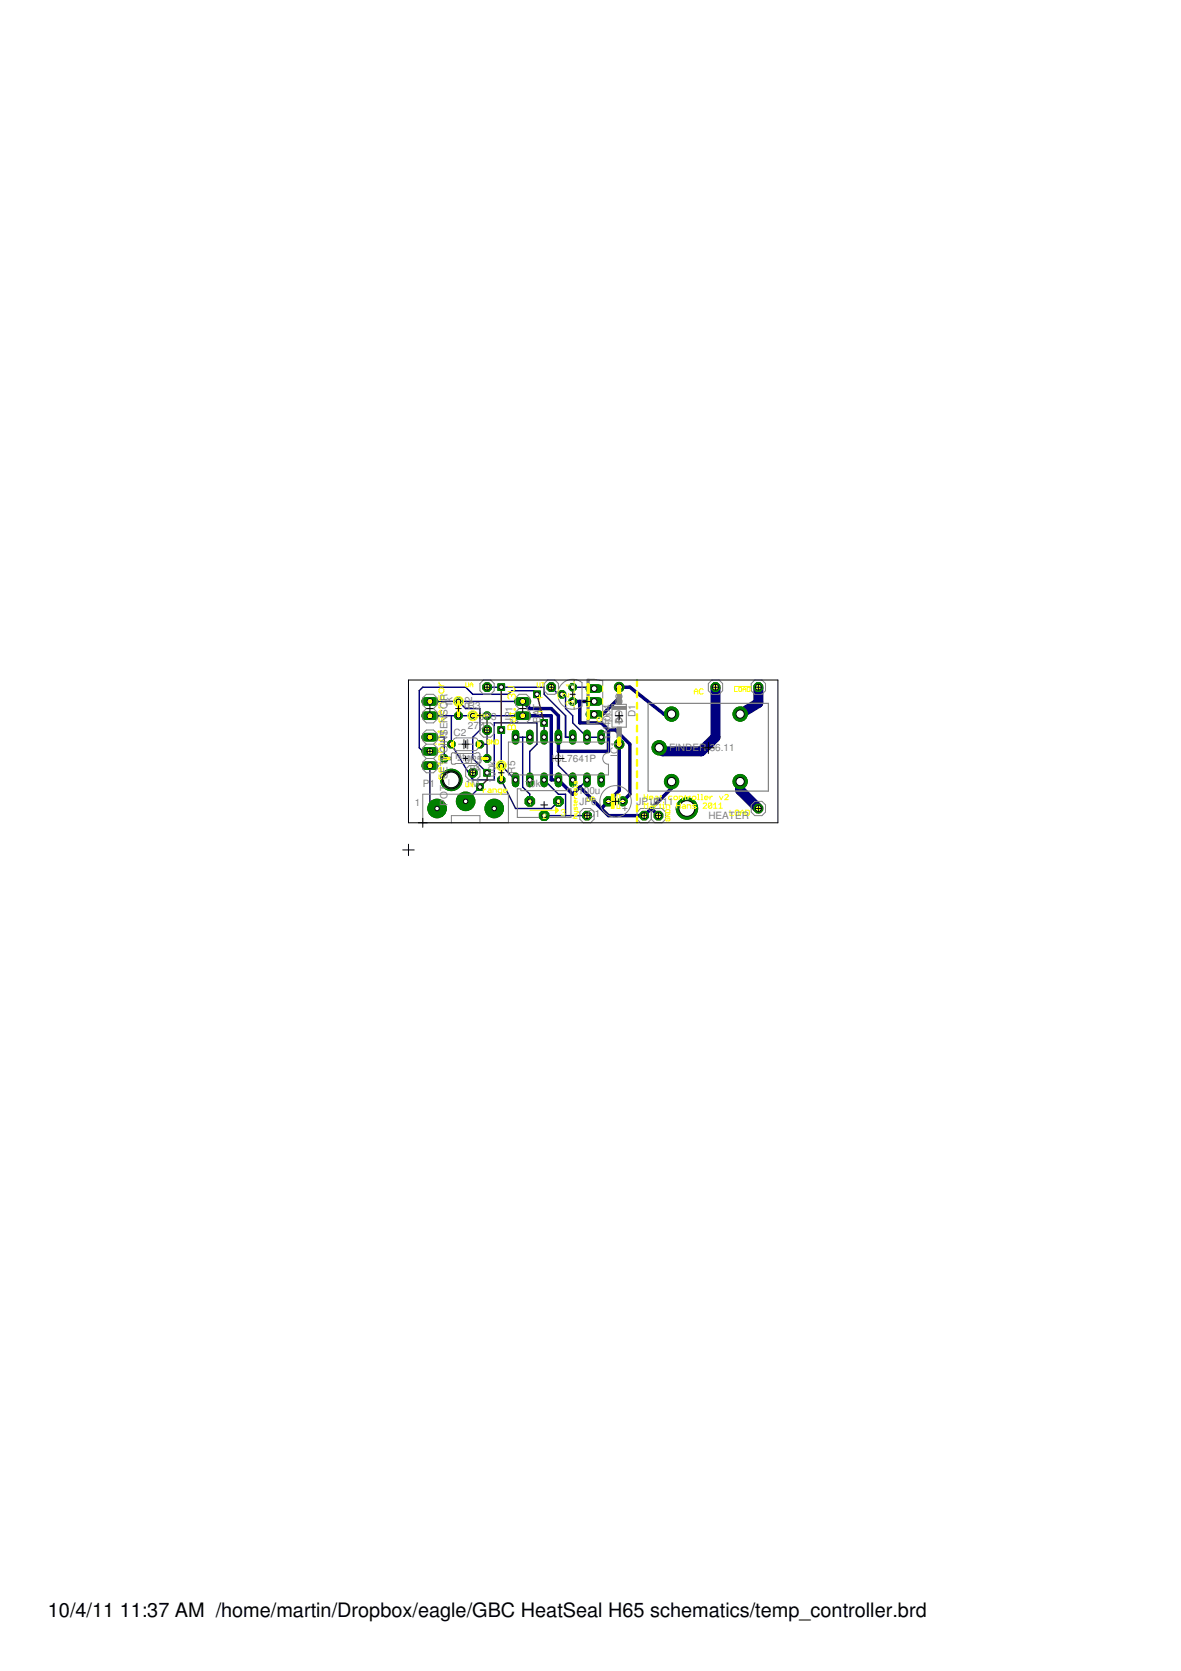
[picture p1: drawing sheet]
<svg xmlns="http://www.w3.org/2000/svg" width="210mm" height="297mm" viewBox="0 0 210 297" stroke-linecap="round" stroke-linejoin="round" font-family="sans-serif">
<defs><g id="words">
<g font-size="3.5">
<text x="8.5" y="287.5">10/4/11</text>
<text x="21.3" y="287.5">11:37 AM /home/martin/Dropbox/eagle/GBC HeatSeal H65 schematics/temp_controller.brd</text>
</g>
<g font-size="1.8" fill="#808080">
<text x="79.5" y="124.6" transform="rotate(-90 79.5 124.6)">R</text>
<text x="80.4" y="125.7" transform="rotate(-90 80.4 125.7)">1k</text>
<text x="110.6" y="125.2" transform="rotate(-90 110.6 125.2)">39</text>
<text x="79.5" y="130.8" transform="rotate(-90 79.5 130.8)">T</text>
<text x="79.5" y="127.2" transform="rotate(-90 79.5 127.2)">SO</text>
<text x="80.6" y="130.9">C2</text>
<text x="83.2" y="126.1">R3</text>
<text x="83.2" y="129.5">270</text>
<text x="83.9" y="126.1" transform="rotate(-90 83.9 126.1)">R2</text>
<text x="85.2" y="127.9">JP3</text>
<text x="91.1" y="128.6" transform="rotate(-90 91.1 128.6)">JP1</text>
<text x="96.1" y="128.5" transform="rotate(-90 96.1 128.5)">BAT</text>
<text x="108.5" y="131.5" transform="rotate(-90 108.5 131.5)">1N4T0104</text>
<text x="110.6" y="128.7" transform="rotate(-90 110.6 128.7)">BD1</text>
<text x="113" y="127.5" transform="rotate(-90 113 127.5)">D1</text>
<text x="80.6" y="135">1u</text>
<text x="82.7" y="135.5">JP5</text>
<text x="91.5" y="137.5" transform="rotate(-90 91.5 137.5)">R5</text>
<text x="98" y="135.5">ICL7641P</text>
<text x="109.8" y="134.6" transform="rotate(-90 109.8 134.6)">IC1</text>
<text x="118.9" y="133.6">FINDER-</text>
<text x="126.1" y="133.6">36.11</text>
<text x="73.7" y="143.3">1</text>
<text x="75.1" y="139.9">P1</text>
<text x="79.5" y="143.2" transform="rotate(-90 79.5 143.2)">POT_SETPOINSEN</text>
<text x="82.8" y="139.9">1M</text>
<text x="88.1" y="139.1" transform="rotate(-90 88.1 139.1)">100k</text>
<text x="93.2" y="139.9">10k</text>
<text x="102.8" y="141.1">100u</text>
<text x="103" y="143.2">JP6</text>
<text x="113.1" y="143.2">JP1J0P11</text>
<text x="104.5" y="145.2">C1</text>
<text x="125.9" y="145.6">HEATER</text>
</g>
<g font-size="1.8" fill="#ff0">
<text x="101.2" y="124.1" transform="rotate(-90 101.2 124.1)">2</text>
<text x="101.8" y="125.6" transform="rotate(-90 101.8 125.6)">3</text>
<text x="101.8" y="122.3" transform="rotate(-90 101.8 122.3)">1</text>
<text x="99.6" y="145">3</text>
</g>
<g font-size="1.4" fill="#808080">
<text x="81.3" y="135.4">270k</text>
<text x="83.5" y="137.1">R4</text>
</g>
<g font-size="1.4" fill="#ff0">
<text x="93.9" y="143.1">1</text>
<text x="98.9" y="143.1">3</text>
<text x="96.4" y="145.6">2</text>
</g>
</g></defs>
<g fill="#000080" stroke="#000080" stroke-width=".61">
<path d="M103.1 124.7h2.5z"/>
<path d="M101.8 124.7h1.3z"/>
<path d="M99.2 131v2.6z"/>
<path d="M103.1 124.7v3.8z"/>
<path d="M103.1 128.5h3.8z"/>
<path d="M106.9 128.5l1.2 1.3z"/>
<path d="M108.1 129.8v3.8z"/>
<path d="M99.2 133.6h8.9z"/>
<path d="M109.4 129.8l2.5 2.5z"/>
<path d="M108.1 129.8h1.3z"/>
<path d="M92.9 124.7l1.3 1.3z"/>
<path d="M94.2 126h3.8z"/>
<path d="M98 126l1.2 1.2z"/>
<path d="M99.2 127.2v3.8z"/>
<path d="M111.9 132.3v8.9z"/>
<path d="M110.7 142.4l1.2-1.2z"/>
<path d="M105.6 127v.2z"/>
<path d="M110 122.2h1.9z"/>
<path d="M110 122.2v1.9z"/>
<path d="M106.9 127.2l3.1-3.1z"/>
<path d="M118 126.9h1.4z"/>
<path d="M111.9 122.2l6.1 4.7z"/>
<path d="M99.2 138.6l2.6 2.6z"/>
<path d="M101.8 141.2l1.3-1.3z"/>
<path d="M103.1 139.9l3.8 3.8z"/>
<path d="M106.9 143.7l1.2 1.3z"/>
<path d="M92.9 127.2h5.1z"/>
<path d="M98 127.2v11.4z"/>
<path d="M98 138.6h1.2z"/>
<path d="M110 132.3v8.2z"/>
<path d="M108.1 142.4l1.9-1.9z"/>
<path d="M106.9 143.7l1.2-1.3z"/>
<path d="M119.4 138.9l-.1 1.3z"/>
<path d="M114.5 145l1.3-1.3z"/>
<path d="M115.8 143.7l3.5-3.5z"/>
<path d="M108.1 145h6.4z"/>
<path d="M115.8 143.7l1.2 1.3z"/>
</g>
<g fill="#000080" stroke="#000080" stroke-width=".25">
<path d="M99.2 133.6v2.5z"/>
<path d="M99.2 136.1l2.6 2.5z"/>
<path d="M76.4 124.7h5.1z"/>
<path d="M81.5 124.7h11.4z"/>
<path d="M81.5 124.7l1.3 1.3z"/>
<path d="M82.8 126h2.5z"/>
<path d="M85.3 126v3.8z"/>
<path d="M84 131l1.3-1.2z"/>
<path d="M84 131v3.8z"/>
<path d="M84 134.8l2.6 2.6z"/>
<path d="M82.8 142.4l2.5-2.5z"/>
<path d="M105.6 127.2h1.3z"/>
<path d="M103.1 139.9l1.2-1.3z"/>
<path d="M86.6 132.3v2.5z"/>
<path d="M85.3 132.3h1.3z"/>
<path d="M86.6 127.2h6.3z"/>
<path d="M86.6 127.2v5.1z"/>
<path d="M89.1 136.1l2.5 2.5z"/>
<path d="M96.7 123.4l3.8 3.8z"/>
<path d="M96.7 122.2v1.2z"/>
<path d="M89.1 122.2h7.6z"/>
<path d="M89.1 129.8v6.3z"/>
<path d="M86.6 122.2h2.5z"/>
<path d="M76.4 127.2h3.8z"/>
<path d="M80.2 127.2h1.3z"/>
<path d="M80.2 127.2v5.1z"/>
<path d="M81.5 127.2h2.5z"/>
<path d="M94.2 133.6v5z"/>
<path d="M95.4 132.3l-1.2 1.3z"/>
<path d="M95.4 128.5v3.8z"/>
<path d="M87.8 128.5h7.6z"/>
<path d="M87.8 128.5v10.1z"/>
<path d="M84 138.6h3.8z"/>
<path d="M80.2 132.3l3.8 6.3z"/>
<path d="M84 137.4v1.2z"/>
<path d="M101.8 122.2h3.8z"/>
<path d="M105.6 122.2v.2z"/>
<path d="M96.7 138.6l2.5 2.6z"/>
<path d="M99.2 141.2h1.3z"/>
<path d="M100.5 141.2v3.8z"/>
<path d="M96.7 145h3.8z"/>
<path d="M100.5 145h3.8z"/>
<path d="M79 131v3.8z"/>
<path d="M76.4 131h2.6z"/>
<path d="M92.9 131h1.3z"/>
<path d="M91.6 131h1.3z"/>
<path d="M94.2 141.2v1.2z"/>
<path d="M92.9 139.9l1.3 1.3z"/>
<path d="M92.9 131v8.9z"/>
<path d="M74.5 122.8l.6-.6z"/>
<path d="M75.1 122.2h7.7z"/>
<path d="M82.8 122.2l1.2 1.2z"/>
<path d="M84 123.4h6.4z"/>
<path d="M90.4 123.4l.6-.6z"/>
<path d="M91 122.8h3.8z"/>
<path d="M94.8 122.8l.6 .6z"/>
<path d="M96.7 128.5v2.5z"/>
<path d="M74.5 122.8v10.1z"/>
<path d="M74.5 132.9l.6 .7z"/>
<path d="M75.1 133.6h1.3z"/>
<path d="M104.3 131h2.6z"/>
<path d="M100.5 126l1.3 1.2z"/>
<path d="M100.5 123.4v2.6z"/>
<path d="M101.8 127.2v1.3z"/>
<path d="M101.8 128.5l2.5 2.5z"/>
<path d="M99.9 123.4h.6z"/>
<path d="M98 122.2l1.2 1.2z"/>
<path d="M99.2 123.4h.7z"/>
<path d="M89.1 138.6l2.5 5.1z"/>
<path d="M91.6 143.7h6.4z"/>
<path d="M99.2 142.4l-1.2 1.3z"/>
<path d="M76.4 136.1v7.6z"/>
<path d="M76.4 143.7h1.3z"/>
</g>
<g fill="#000080" stroke="#000080" stroke-width=".32">
<path d="M100.5 131h1.3z"/>
<path d="M100.5 127.2v3.8z"/>
</g>
<g fill="#000080" stroke="#000080" stroke-width="1.8">
<path d="M127.2 122.2v8.8z"/>
<path d="M124.6 133.6l2.6-2.6z"/>
<path d="M117.8 133.6h6.8z"/>
<path d="M117.2 132.9l.6 .7z"/>
<path d="M131.5 138.9v1.6z"/>
<path d="M131.5 140.5l3.3 3.2z"/>
<path d="M134.8 122.2v2.8z"/>
<path d="M131.5 126.9l3.3-1.9z"/>
</g>
<path d="M106.9 130.4v1.3z" fill="#008000" stroke="#008000" stroke-width="1.3"/>
<circle cx="106.9" cy="131" r=".4" fill="#fff" stroke="#000" stroke-width=".18"/>
<path d="M104.3 130.4v1.3z" fill="#008000" stroke="#008000" stroke-width="1.3"/>
<circle cx="104.3" cy="131" r=".4" fill="#fff" stroke="#000" stroke-width=".18"/>
<path d="M91.6 130.4v1.3z" fill="#008000" stroke="#008000" stroke-width="1.3"/>
<circle cx="91.6" cy="131" r=".4" fill="#fff" stroke="#000" stroke-width=".18"/>
<path d="M91.6 138v1.3z" fill="#008000" stroke="#008000" stroke-width="1.3"/>
<circle cx="91.6" cy="138.6" r=".4" fill="#fff" stroke="#000" stroke-width=".18"/>
<path d="M101.8 130.4v1.3z" fill="#008000" stroke="#008000" stroke-width="1.3"/>
<circle cx="101.8" cy="131" r=".4" fill="#fff" stroke="#000" stroke-width=".18"/>
<path d="M99.2 130.4v1.3z" fill="#008000" stroke="#008000" stroke-width="1.3"/>
<circle cx="99.2" cy="131" r=".4" fill="#fff" stroke="#000" stroke-width=".18"/>
<path d="M94.2 130.4v1.3z" fill="#008000" stroke="#008000" stroke-width="1.3"/>
<circle cx="94.2" cy="131" r=".4" fill="#fff" stroke="#000" stroke-width=".18"/>
<path d="M96.7 130.4v1.3z" fill="#008000" stroke="#008000" stroke-width="1.3"/>
<circle cx="96.7" cy="131" r=".4" fill="#fff" stroke="#000" stroke-width=".18"/>
<path d="M94.2 138v1.3z" fill="#008000" stroke="#008000" stroke-width="1.3"/>
<circle cx="94.2" cy="138.6" r=".4" fill="#fff" stroke="#000" stroke-width=".18"/>
<path d="M96.7 138v1.3z" fill="#008000" stroke="#008000" stroke-width="1.3"/>
<circle cx="96.7" cy="138.6" r=".4" fill="#fff" stroke="#000" stroke-width=".18"/>
<path d="M99.2 138v1.3z" fill="#008000" stroke="#008000" stroke-width="1.3"/>
<circle cx="99.2" cy="138.6" r=".4" fill="#fff" stroke="#000" stroke-width=".18"/>
<path d="M101.8 138v1.3z" fill="#008000" stroke="#008000" stroke-width="1.3"/>
<circle cx="101.8" cy="138.6" r=".4" fill="#fff" stroke="#000" stroke-width=".18"/>
<path d="M104.3 138v1.3z" fill="#008000" stroke="#008000" stroke-width="1.3"/>
<circle cx="104.3" cy="138.6" r=".4" fill="#fff" stroke="#000" stroke-width=".18"/>
<path d="M106.9 138v1.3z" fill="#008000" stroke="#008000" stroke-width="1.3"/>
<circle cx="106.9" cy="138.6" r=".4" fill="#fff" stroke="#000" stroke-width=".18"/>
<path d="M92.1 127.2h1.6z" fill="#008000" stroke="#008000" stroke-width="1.5"/>
<circle cx="92.9" cy="127.2" r=".51" fill="#fff" stroke="#000" stroke-width=".18"/>
<path d="M92.1 124.7h1.6z" fill="#008000" stroke="#008000" stroke-width="1.5"/>
<circle cx="92.9" cy="124.7" r=".51" fill="#fff" stroke="#000" stroke-width=".18"/>
<path d="M75.6 124.7h1.6z" fill="#008000" stroke="#008000" stroke-width="1.5"/>
<circle cx="76.4" cy="124.7" r=".51" fill="#fff" stroke="#000" stroke-width=".18"/>
<path d="M75.6 127.2h1.6z" fill="#008000" stroke="#008000" stroke-width="1.5"/>
<circle cx="76.4" cy="127.2" r=".51" fill="#fff" stroke="#000" stroke-width=".18"/>
<path d="M75.6 131h1.6z" fill="#008000" stroke="#008000" stroke-width="1.5"/>
<circle cx="76.4" cy="131" r=".51" fill="#fff" stroke="#000" stroke-width=".18"/>
<path d="M75.6 133.6h1.6z" fill="#008000" stroke="#008000" stroke-width="1.5"/>
<circle cx="76.4" cy="133.6" r=".51" fill="#fff" stroke="#000" stroke-width=".18"/>
<path d="M75.6 136.1h1.6z" fill="#008000" stroke="#008000" stroke-width="1.5"/>
<circle cx="76.4" cy="136.1" r=".51" fill="#fff" stroke="#000" stroke-width=".18"/>
<circle cx="81.5" cy="124.7" r=".71" fill="#008000" stroke="#008000" stroke-width=".18"/>
<circle cx="81.5" cy="124.7" r=".4" fill="#fff" stroke="#000" stroke-width=".18"/>
<circle cx="81.5" cy="127.2" r=".71" fill="#008000" stroke="#008000" stroke-width=".18"/>
<circle cx="81.5" cy="127.2" r=".4" fill="#fff" stroke="#000" stroke-width=".18"/>
<circle cx="84" cy="127.2" r=".71" fill="#008000" stroke="#008000" stroke-width=".18"/>
<circle cx="84" cy="127.2" r=".4" fill="#fff" stroke="#000" stroke-width=".18"/>
<circle cx="86.6" cy="127.2" r=".71" fill="#008000" stroke="#008000" stroke-width=".18"/>
<circle cx="86.6" cy="127.2" r=".4" fill="#fff" stroke="#000" stroke-width=".18"/>
<circle cx="108.1" cy="142.4" r=".87" fill="#008000" stroke="#008000" stroke-width=".18"/>
<circle cx="108.1" cy="142.4" r=".4" fill="#fff" stroke="#000" stroke-width=".18"/>
<circle cx="110.7" cy="142.4" r=".8" fill="#008000" stroke="#008000" stroke-width=".18"/>
<circle cx="110.7" cy="142.4" r=".4" fill="#fff" stroke="#000" stroke-width=".18"/>
<path d="M104.8 127h1.6z" fill="#008000" stroke="#008000" stroke-width="1.5"/>
<circle cx="105.6" cy="127" r=".51" fill="#fff" stroke="#000" stroke-width=".18"/>
<path d="M104.8 124.7h1.6z" fill="#008000" stroke="#008000" stroke-width="1.5"/>
<circle cx="105.6" cy="124.7" r=".51" fill="#fff" stroke="#000" stroke-width=".18"/>
<path d="M104.8 122.4h1.6z" fill="#008000" stroke="#008000" stroke-width="1.5"/>
<circle cx="105.6" cy="122.4" r=".51" fill="#fff" stroke="#000" stroke-width=".18"/>
<circle cx="110" cy="132.3" r=".85" fill="#008000" stroke="#008000" stroke-width=".18"/>
<circle cx="110" cy="132.3" r=".55" fill="#fff" stroke="#000" stroke-width=".18"/>
<circle cx="110" cy="122.2" r=".85" fill="#008000" stroke="#008000" stroke-width=".18"/>
<circle cx="110" cy="122.2" r=".55" fill="#fff" stroke="#000" stroke-width=".18"/>
<circle cx="80.2" cy="132.3" r=".71" fill="#008000" stroke="#008000" stroke-width=".18"/>
<circle cx="80.2" cy="132.3" r=".4" fill="#fff" stroke="#000" stroke-width=".18"/>
<circle cx="85.3" cy="132.3" r=".71" fill="#008000" stroke="#008000" stroke-width=".18"/>
<circle cx="85.3" cy="132.3" r=".4" fill="#fff" stroke="#000" stroke-width=".18"/>
<circle cx="119.4" cy="138.9" r="1.27" fill="#008000" stroke="#008000" stroke-width=".18"/>
<circle cx="119.4" cy="138.9" r=".74" fill="#fff" stroke="#000" stroke-width=".18"/>
<circle cx="131.5" cy="138.9" r="1.27" fill="#008000" stroke="#008000" stroke-width=".18"/>
<circle cx="131.5" cy="138.9" r=".74" fill="#fff" stroke="#000" stroke-width=".18"/>
<circle cx="117.2" cy="132.9" r="1.27" fill="#008000" stroke="#008000" stroke-width=".18"/>
<circle cx="117.2" cy="132.9" r=".74" fill="#fff" stroke="#000" stroke-width=".18"/>
<circle cx="131.5" cy="126.9" r="1.27" fill="#008000" stroke="#008000" stroke-width=".18"/>
<circle cx="131.5" cy="126.9" r=".74" fill="#fff" stroke="#000" stroke-width=".18"/>
<circle cx="119.4" cy="126.9" r="1.27" fill="#008000" stroke="#008000" stroke-width=".18"/>
<circle cx="119.4" cy="126.9" r=".74" fill="#fff" stroke="#000" stroke-width=".18"/>
<circle cx="101.8" cy="122.2" r=".71" fill="#008000" stroke="#008000" stroke-width=".18"/>
<circle cx="101.8" cy="122.2" r=".4" fill="#fff" stroke="#000" stroke-width=".18"/>
<circle cx="99.9" cy="123.4" r=".71" fill="#008000" stroke="#008000" stroke-width=".18"/>
<circle cx="99.9" cy="123.4" r=".4" fill="#fff" stroke="#000" stroke-width=".18"/>
<circle cx="101.8" cy="124.7" r=".71" fill="#008000" stroke="#008000" stroke-width=".18"/>
<circle cx="101.8" cy="124.7" r=".4" fill="#fff" stroke="#000" stroke-width=".18"/>
<circle cx="94.2" cy="142.4" r=".92" fill="#008000" stroke="#008000" stroke-width=".18"/>
<circle cx="94.2" cy="142.4" r=".4" fill="#fff" stroke="#000" stroke-width=".18"/>
<circle cx="99.2" cy="142.4" r=".92" fill="#008000" stroke="#008000" stroke-width=".18"/>
<circle cx="99.2" cy="142.4" r=".4" fill="#fff" stroke="#000" stroke-width=".18"/>
<circle cx="96.7" cy="145" r=".92" fill="#008000" stroke="#008000" stroke-width=".18"/>
<circle cx="96.7" cy="145" r=".4" fill="#fff" stroke="#000" stroke-width=".18"/>
<circle cx="86.6" cy="134.8" r=".71" fill="#008000" stroke="#008000" stroke-width=".18"/>
<circle cx="86.6" cy="134.8" r=".4" fill="#fff" stroke="#000" stroke-width=".18"/>
<circle cx="79" cy="134.8" r=".71" fill="#008000" stroke="#008000" stroke-width=".18"/>
<circle cx="79" cy="134.8" r=".4" fill="#fff" stroke="#000" stroke-width=".18"/>
<circle cx="127.2" cy="122.2" r=".83" fill="#008000" stroke="#008000" stroke-width=".18"/>
<circle cx="127.2" cy="122.2" r=".51" fill="#fff" stroke="#000" stroke-width=".18"/>
<circle cx="134.8" cy="143.7" r=".83" fill="#008000" stroke="#008000" stroke-width=".18"/>
<circle cx="134.8" cy="143.7" r=".51" fill="#fff" stroke="#000" stroke-width=".18"/>
<circle cx="89.1" cy="136.1" r=".71" fill="#008000" stroke="#008000" stroke-width=".18"/>
<circle cx="89.1" cy="136.1" r=".4" fill="#fff" stroke="#000" stroke-width=".18"/>
<circle cx="89.1" cy="138.6" r=".71" fill="#008000" stroke="#008000" stroke-width=".18"/>
<circle cx="89.1" cy="138.6" r=".4" fill="#fff" stroke="#000" stroke-width=".18"/>
<circle cx="77.7" cy="143.7" r="1.65" fill="#008000" stroke="#008000" stroke-width=".18"/>
<circle cx="77.7" cy="143.7" r=".4" fill="#fff" stroke="#000" stroke-width=".18"/>
<circle cx="82.8" cy="142.4" r="1.65" fill="#008000" stroke="#008000" stroke-width=".18"/>
<circle cx="82.8" cy="142.4" r=".4" fill="#fff" stroke="#000" stroke-width=".18"/>
<circle cx="87.8" cy="143.7" r="1.65" fill="#008000" stroke="#008000" stroke-width=".18"/>
<circle cx="87.8" cy="143.7" r=".4" fill="#fff" stroke="#000" stroke-width=".18"/>
<circle cx="86.6" cy="129.8" r=".83" fill="#008000" stroke="#008000" stroke-width=".18"/>
<circle cx="86.6" cy="129.8" r=".51" fill="#fff" stroke="#000" stroke-width=".18"/>
<circle cx="84" cy="137.4" r=".83" fill="#008000" stroke="#008000" stroke-width=".18"/>
<circle cx="84" cy="137.4" r=".51" fill="#fff" stroke="#000" stroke-width=".18"/>
<circle cx="104.3" cy="145" r=".83" fill="#008000" stroke="#008000" stroke-width=".18"/>
<circle cx="104.3" cy="145" r=".51" fill="#fff" stroke="#000" stroke-width=".18"/>
<circle cx="86.6" cy="122.2" r=".83" fill="#008000" stroke="#008000" stroke-width=".18"/>
<circle cx="86.6" cy="122.2" r=".51" fill="#fff" stroke="#000" stroke-width=".18"/>
<circle cx="98" cy="122.2" r=".83" fill="#008000" stroke="#008000" stroke-width=".18"/>
<circle cx="98" cy="122.2" r=".51" fill="#fff" stroke="#000" stroke-width=".18"/>
<circle cx="134.8" cy="122.2" r=".83" fill="#008000" stroke="#008000" stroke-width=".18"/>
<circle cx="134.8" cy="122.2" r=".51" fill="#fff" stroke="#000" stroke-width=".18"/>
<circle cx="114.5" cy="145" r=".83" fill="#008000" stroke="#008000" stroke-width=".18"/>
<circle cx="114.5" cy="145" r=".51" fill="#fff" stroke="#000" stroke-width=".18"/>
<circle cx="117" cy="145" r=".83" fill="#008000" stroke="#008000" stroke-width=".18"/>
<circle cx="117" cy="145" r=".51" fill="#fff" stroke="#000" stroke-width=".18"/>
<path d="M86 136.8h1.2v1.2h-1.2z" fill="#008000" stroke="#008000" stroke-width=".18"/>
<circle cx="86.6" cy="137.4" r=".4" fill="#fff" stroke="#000" stroke-width=".18"/>
<path d="M84.7 139.3h1.2v1.2h-1.2z" fill="#008000" stroke="#008000" stroke-width=".18"/>
<circle cx="85.3" cy="139.9" r=".4" fill="#fff" stroke="#000" stroke-width=".18"/>
<path d="M88.5 121.6h1.2v1.1h-1.2z" fill="#008000" stroke="#008000" stroke-width=".18"/>
<circle cx="89.1" cy="122.2" r=".4" fill="#fff" stroke="#000" stroke-width=".18"/>
<path d="M88.5 129.2h1.2v1.2h-1.2z" fill="#008000" stroke="#008000" stroke-width=".18"/>
<circle cx="89.1" cy="129.8" r=".4" fill="#fff" stroke="#000" stroke-width=".18"/>
<path d="M94.8 122.8h1.2v1.2h-1.2z" fill="#008000" stroke="#008000" stroke-width=".18"/>
<circle cx="95.4" cy="123.4" r=".4" fill="#fff" stroke="#000" stroke-width=".18"/>
<path d="M96.1 127.9h1.2v1.2h-1.2z" fill="#008000" stroke="#008000" stroke-width=".18"/>
<circle cx="96.7" cy="128.5" r=".4" fill="#fff" stroke="#000" stroke-width=".18"/>
<circle cx="122.1" cy="143.7" r="1.91" fill="#008000" stroke="#008000" stroke-width=".18"/>
<circle cx="122.1" cy="143.7" r="1.4" fill="#fff" stroke="#000" stroke-width=".18"/>
<circle cx="80.2" cy="138.6" r="1.91" fill="#008000" stroke="#008000" stroke-width=".18"/>
<circle cx="80.2" cy="138.6" r="1.4" fill="#fff" stroke="#000" stroke-width=".18"/>
<g fill="#800000" stroke="#800000" stroke-width=".25">
<path d="M86.6 137.4v1.2z"/>
<path d="M86.6 138.6l-1.3 1.3z"/>
<path d="M89.1 122.2v7.6z"/>
<path d="M95.4 123.4l1.3 5.1z"/>
</g>
<path d="M106.9 130.4v1.3z" fill="#008000" stroke="#008000" stroke-width="1.3"/>
<circle cx="106.9" cy="131" r=".4" fill="#fff" stroke="#000" stroke-width=".18"/>
<path d="M104.3 130.4v1.3z" fill="#008000" stroke="#008000" stroke-width="1.3"/>
<circle cx="104.3" cy="131" r=".4" fill="#fff" stroke="#000" stroke-width=".18"/>
<path d="M91.6 130.4v1.3z" fill="#008000" stroke="#008000" stroke-width="1.3"/>
<circle cx="91.6" cy="131" r=".4" fill="#fff" stroke="#000" stroke-width=".18"/>
<path d="M91.6 138v1.3z" fill="#008000" stroke="#008000" stroke-width="1.3"/>
<circle cx="91.6" cy="138.6" r=".4" fill="#fff" stroke="#000" stroke-width=".18"/>
<path d="M101.8 130.4v1.3z" fill="#008000" stroke="#008000" stroke-width="1.3"/>
<circle cx="101.8" cy="131" r=".4" fill="#fff" stroke="#000" stroke-width=".18"/>
<path d="M99.2 130.4v1.3z" fill="#008000" stroke="#008000" stroke-width="1.3"/>
<circle cx="99.2" cy="131" r=".4" fill="#fff" stroke="#000" stroke-width=".18"/>
<path d="M94.2 130.4v1.3z" fill="#008000" stroke="#008000" stroke-width="1.3"/>
<circle cx="94.2" cy="131" r=".4" fill="#fff" stroke="#000" stroke-width=".18"/>
<path d="M96.7 130.4v1.3z" fill="#008000" stroke="#008000" stroke-width="1.3"/>
<circle cx="96.7" cy="131" r=".4" fill="#fff" stroke="#000" stroke-width=".18"/>
<path d="M94.2 138v1.3z" fill="#008000" stroke="#008000" stroke-width="1.3"/>
<circle cx="94.2" cy="138.6" r=".4" fill="#fff" stroke="#000" stroke-width=".18"/>
<path d="M96.7 138v1.3z" fill="#008000" stroke="#008000" stroke-width="1.3"/>
<circle cx="96.7" cy="138.6" r=".4" fill="#fff" stroke="#000" stroke-width=".18"/>
<path d="M99.2 138v1.3z" fill="#008000" stroke="#008000" stroke-width="1.3"/>
<circle cx="99.2" cy="138.6" r=".4" fill="#fff" stroke="#000" stroke-width=".18"/>
<path d="M101.8 138v1.3z" fill="#008000" stroke="#008000" stroke-width="1.3"/>
<circle cx="101.8" cy="138.6" r=".4" fill="#fff" stroke="#000" stroke-width=".18"/>
<path d="M104.3 138v1.3z" fill="#008000" stroke="#008000" stroke-width="1.3"/>
<circle cx="104.3" cy="138.6" r=".4" fill="#fff" stroke="#000" stroke-width=".18"/>
<path d="M106.9 138v1.3z" fill="#008000" stroke="#008000" stroke-width="1.3"/>
<circle cx="106.9" cy="138.6" r=".4" fill="#fff" stroke="#000" stroke-width=".18"/>
<path d="M92.1 127.2h1.6z" fill="#008000" stroke="#008000" stroke-width="1.5"/>
<circle cx="92.9" cy="127.2" r=".51" fill="#fff" stroke="#000" stroke-width=".18"/>
<path d="M92.1 124.7h1.6z" fill="#008000" stroke="#008000" stroke-width="1.5"/>
<circle cx="92.9" cy="124.7" r=".51" fill="#fff" stroke="#000" stroke-width=".18"/>
<path d="M75.6 124.7h1.6z" fill="#008000" stroke="#008000" stroke-width="1.5"/>
<circle cx="76.4" cy="124.7" r=".51" fill="#fff" stroke="#000" stroke-width=".18"/>
<path d="M75.6 127.2h1.6z" fill="#008000" stroke="#008000" stroke-width="1.5"/>
<circle cx="76.4" cy="127.2" r=".51" fill="#fff" stroke="#000" stroke-width=".18"/>
<path d="M75.6 131h1.6z" fill="#008000" stroke="#008000" stroke-width="1.5"/>
<circle cx="76.4" cy="131" r=".51" fill="#fff" stroke="#000" stroke-width=".18"/>
<path d="M75.6 133.6h1.6z" fill="#008000" stroke="#008000" stroke-width="1.5"/>
<circle cx="76.4" cy="133.6" r=".51" fill="#fff" stroke="#000" stroke-width=".18"/>
<path d="M75.6 136.1h1.6z" fill="#008000" stroke="#008000" stroke-width="1.5"/>
<circle cx="76.4" cy="136.1" r=".51" fill="#fff" stroke="#000" stroke-width=".18"/>
<circle cx="81.5" cy="124.7" r=".71" fill="#008000" stroke="#008000" stroke-width=".18"/>
<circle cx="81.5" cy="124.7" r=".4" fill="#fff" stroke="#000" stroke-width=".18"/>
<circle cx="81.5" cy="127.2" r=".71" fill="#008000" stroke="#008000" stroke-width=".18"/>
<circle cx="81.5" cy="127.2" r=".4" fill="#fff" stroke="#000" stroke-width=".18"/>
<circle cx="84" cy="127.2" r=".71" fill="#008000" stroke="#008000" stroke-width=".18"/>
<circle cx="84" cy="127.2" r=".4" fill="#fff" stroke="#000" stroke-width=".18"/>
<circle cx="86.6" cy="127.2" r=".71" fill="#008000" stroke="#008000" stroke-width=".18"/>
<circle cx="86.6" cy="127.2" r=".4" fill="#fff" stroke="#000" stroke-width=".18"/>
<circle cx="108.1" cy="142.4" r=".87" fill="#008000" stroke="#008000" stroke-width=".18"/>
<circle cx="108.1" cy="142.4" r=".4" fill="#fff" stroke="#000" stroke-width=".18"/>
<circle cx="110.7" cy="142.4" r=".8" fill="#008000" stroke="#008000" stroke-width=".18"/>
<circle cx="110.7" cy="142.4" r=".4" fill="#fff" stroke="#000" stroke-width=".18"/>
<path d="M104.8 127h1.6z" fill="#008000" stroke="#008000" stroke-width="1.5"/>
<circle cx="105.6" cy="127" r=".51" fill="#fff" stroke="#000" stroke-width=".18"/>
<path d="M104.8 124.7h1.6z" fill="#008000" stroke="#008000" stroke-width="1.5"/>
<circle cx="105.6" cy="124.7" r=".51" fill="#fff" stroke="#000" stroke-width=".18"/>
<path d="M104.8 122.4h1.6z" fill="#008000" stroke="#008000" stroke-width="1.5"/>
<circle cx="105.6" cy="122.4" r=".51" fill="#fff" stroke="#000" stroke-width=".18"/>
<circle cx="110" cy="132.3" r=".85" fill="#008000" stroke="#008000" stroke-width=".18"/>
<circle cx="110" cy="132.3" r=".55" fill="#fff" stroke="#000" stroke-width=".18"/>
<circle cx="110" cy="122.2" r=".85" fill="#008000" stroke="#008000" stroke-width=".18"/>
<circle cx="110" cy="122.2" r=".55" fill="#fff" stroke="#000" stroke-width=".18"/>
<circle cx="80.2" cy="132.3" r=".71" fill="#008000" stroke="#008000" stroke-width=".18"/>
<circle cx="80.2" cy="132.3" r=".4" fill="#fff" stroke="#000" stroke-width=".18"/>
<circle cx="85.3" cy="132.3" r=".71" fill="#008000" stroke="#008000" stroke-width=".18"/>
<circle cx="85.3" cy="132.3" r=".4" fill="#fff" stroke="#000" stroke-width=".18"/>
<circle cx="119.4" cy="138.9" r="1.27" fill="#008000" stroke="#008000" stroke-width=".18"/>
<circle cx="119.4" cy="138.9" r=".74" fill="#fff" stroke="#000" stroke-width=".18"/>
<circle cx="131.5" cy="138.9" r="1.27" fill="#008000" stroke="#008000" stroke-width=".18"/>
<circle cx="131.5" cy="138.9" r=".74" fill="#fff" stroke="#000" stroke-width=".18"/>
<circle cx="117.2" cy="132.9" r="1.27" fill="#008000" stroke="#008000" stroke-width=".18"/>
<circle cx="117.2" cy="132.9" r=".74" fill="#fff" stroke="#000" stroke-width=".18"/>
<circle cx="131.5" cy="126.9" r="1.27" fill="#008000" stroke="#008000" stroke-width=".18"/>
<circle cx="131.5" cy="126.9" r=".74" fill="#fff" stroke="#000" stroke-width=".18"/>
<circle cx="119.4" cy="126.9" r="1.27" fill="#008000" stroke="#008000" stroke-width=".18"/>
<circle cx="119.4" cy="126.9" r=".74" fill="#fff" stroke="#000" stroke-width=".18"/>
<circle cx="101.8" cy="122.2" r=".71" fill="#008000" stroke="#008000" stroke-width=".18"/>
<circle cx="101.8" cy="122.2" r=".4" fill="#fff" stroke="#000" stroke-width=".18"/>
<circle cx="99.9" cy="123.4" r=".71" fill="#008000" stroke="#008000" stroke-width=".18"/>
<circle cx="99.9" cy="123.4" r=".4" fill="#fff" stroke="#000" stroke-width=".18"/>
<circle cx="101.8" cy="124.7" r=".71" fill="#008000" stroke="#008000" stroke-width=".18"/>
<circle cx="101.8" cy="124.7" r=".4" fill="#fff" stroke="#000" stroke-width=".18"/>
<circle cx="94.2" cy="142.4" r=".92" fill="#008000" stroke="#008000" stroke-width=".18"/>
<circle cx="94.2" cy="142.4" r=".4" fill="#fff" stroke="#000" stroke-width=".18"/>
<circle cx="99.2" cy="142.4" r=".92" fill="#008000" stroke="#008000" stroke-width=".18"/>
<circle cx="99.2" cy="142.4" r=".4" fill="#fff" stroke="#000" stroke-width=".18"/>
<circle cx="96.7" cy="145" r=".92" fill="#008000" stroke="#008000" stroke-width=".18"/>
<circle cx="96.7" cy="145" r=".4" fill="#fff" stroke="#000" stroke-width=".18"/>
<circle cx="86.6" cy="134.8" r=".71" fill="#008000" stroke="#008000" stroke-width=".18"/>
<circle cx="86.6" cy="134.8" r=".4" fill="#fff" stroke="#000" stroke-width=".18"/>
<circle cx="79" cy="134.8" r=".71" fill="#008000" stroke="#008000" stroke-width=".18"/>
<circle cx="79" cy="134.8" r=".4" fill="#fff" stroke="#000" stroke-width=".18"/>
<circle cx="127.2" cy="122.2" r=".83" fill="#008000" stroke="#008000" stroke-width=".18"/>
<circle cx="127.2" cy="122.2" r=".51" fill="#fff" stroke="#000" stroke-width=".18"/>
<circle cx="134.8" cy="143.7" r=".83" fill="#008000" stroke="#008000" stroke-width=".18"/>
<circle cx="134.8" cy="143.7" r=".51" fill="#fff" stroke="#000" stroke-width=".18"/>
<circle cx="89.1" cy="136.1" r=".71" fill="#008000" stroke="#008000" stroke-width=".18"/>
<circle cx="89.1" cy="136.1" r=".4" fill="#fff" stroke="#000" stroke-width=".18"/>
<circle cx="89.1" cy="138.6" r=".71" fill="#008000" stroke="#008000" stroke-width=".18"/>
<circle cx="89.1" cy="138.6" r=".4" fill="#fff" stroke="#000" stroke-width=".18"/>
<circle cx="77.7" cy="143.7" r="1.65" fill="#008000" stroke="#008000" stroke-width=".18"/>
<circle cx="77.7" cy="143.7" r=".4" fill="#fff" stroke="#000" stroke-width=".18"/>
<circle cx="82.8" cy="142.4" r="1.65" fill="#008000" stroke="#008000" stroke-width=".18"/>
<circle cx="82.8" cy="142.4" r=".4" fill="#fff" stroke="#000" stroke-width=".18"/>
<circle cx="87.8" cy="143.7" r="1.65" fill="#008000" stroke="#008000" stroke-width=".18"/>
<circle cx="87.8" cy="143.7" r=".4" fill="#fff" stroke="#000" stroke-width=".18"/>
<circle cx="86.6" cy="129.8" r=".83" fill="#008000" stroke="#008000" stroke-width=".18"/>
<circle cx="86.6" cy="129.8" r=".51" fill="#fff" stroke="#000" stroke-width=".18"/>
<circle cx="84" cy="137.4" r=".83" fill="#008000" stroke="#008000" stroke-width=".18"/>
<circle cx="84" cy="137.4" r=".51" fill="#fff" stroke="#000" stroke-width=".18"/>
<circle cx="104.3" cy="145" r=".83" fill="#008000" stroke="#008000" stroke-width=".18"/>
<circle cx="104.3" cy="145" r=".51" fill="#fff" stroke="#000" stroke-width=".18"/>
<circle cx="86.6" cy="122.2" r=".83" fill="#008000" stroke="#008000" stroke-width=".18"/>
<circle cx="86.6" cy="122.2" r=".51" fill="#fff" stroke="#000" stroke-width=".18"/>
<circle cx="98" cy="122.2" r=".83" fill="#008000" stroke="#008000" stroke-width=".18"/>
<circle cx="98" cy="122.2" r=".51" fill="#fff" stroke="#000" stroke-width=".18"/>
<circle cx="134.8" cy="122.2" r=".83" fill="#008000" stroke="#008000" stroke-width=".18"/>
<circle cx="134.8" cy="122.2" r=".51" fill="#fff" stroke="#000" stroke-width=".18"/>
<circle cx="114.5" cy="145" r=".83" fill="#008000" stroke="#008000" stroke-width=".18"/>
<circle cx="114.5" cy="145" r=".51" fill="#fff" stroke="#000" stroke-width=".18"/>
<circle cx="117" cy="145" r=".83" fill="#008000" stroke="#008000" stroke-width=".18"/>
<circle cx="117" cy="145" r=".51" fill="#fff" stroke="#000" stroke-width=".18"/>
<path d="M86 136.8h1.2v1.2h-1.2z" fill="#008000" stroke="#008000" stroke-width=".18"/>
<circle cx="86.6" cy="137.4" r=".4" fill="#fff" stroke="#000" stroke-width=".18"/>
<path d="M84.7 139.3h1.2v1.2h-1.2z" fill="#008000" stroke="#008000" stroke-width=".18"/>
<circle cx="85.3" cy="139.9" r=".4" fill="#fff" stroke="#000" stroke-width=".18"/>
<path d="M88.5 121.6h1.2v1.1h-1.2z" fill="#008000" stroke="#008000" stroke-width=".18"/>
<circle cx="89.1" cy="122.2" r=".4" fill="#fff" stroke="#000" stroke-width=".18"/>
<path d="M88.5 129.2h1.2v1.2h-1.2z" fill="#008000" stroke="#008000" stroke-width=".18"/>
<circle cx="89.1" cy="129.8" r=".4" fill="#fff" stroke="#000" stroke-width=".18"/>
<path d="M94.8 122.8h1.2v1.2h-1.2z" fill="#008000" stroke="#008000" stroke-width=".18"/>
<circle cx="95.4" cy="123.4" r=".4" fill="#fff" stroke="#000" stroke-width=".18"/>
<path d="M96.1 127.9h1.2v1.2h-1.2z" fill="#008000" stroke="#008000" stroke-width=".18"/>
<circle cx="96.7" cy="128.5" r=".4" fill="#fff" stroke="#000" stroke-width=".18"/>
<circle cx="122.1" cy="143.7" r="1.91" fill="#008000" stroke="#008000" stroke-width=".18"/>
<circle cx="122.1" cy="143.7" r="1.4" fill="#fff" stroke="#000" stroke-width=".18"/>
<circle cx="80.2" cy="138.6" r="1.91" fill="#008000" stroke="#008000" stroke-width=".18"/>
<circle cx="80.2" cy="138.6" r="1.4" fill="#fff" stroke="#000" stroke-width=".18"/>
<g fill="#808080" stroke="#808080" stroke-width=".18">
<path d="M90.4 137.8h17.7z"/>
<path d="M90.4 131.9h17.7z"/>
<path d="M90.4 131.9v5.9z"/>
<path d="M108.1 135.8v2z"/>
<path d="M108.1 131.9v1.9z"/>
<path d="M91.6 126.6v1.3z"/>
<path d="M91.6 126.6l.7-.6z"/>
<path d="M92.3 126h1.2z"/>
<path d="M93.5 126l.7 .6z"/>
<path d="M92.3 128.5h1.2z"/>
<path d="M91.6 127.9l.7 .6z"/>
<path d="M93.5 128.5l.7-.6z"/>
<path d="M94.2 126.6v1.3z"/>
<path d="M91.6 125.3l.7 .7z"/>
<path d="M91.6 124.1v1.2z"/>
<path d="M91.6 124.1l.7-.7z"/>
<path d="M92.3 123.4h1.2z"/>
<path d="M93.5 123.4l.7 .7z"/>
<path d="M94.2 124.1v1.2z"/>
<path d="M94.2 125.3l-.7 .7z"/>
<path d="M77.7 124.1v1.2z"/>
<path d="M77.7 125.3l-.7 .7z"/>
<path d="M75.8 126h1.2z"/>
<path d="M75.1 125.3l.7 .7z"/>
<path d="M75.8 123.4h1.2z"/>
<path d="M77 123.4l.7 .7z"/>
<path d="M75.8 123.4l-.7 .7z"/>
<path d="M75.1 124.1v1.2z"/>
<path d="M77 126l.7 .6z"/>
<path d="M77.7 126.6v1.3z"/>
<path d="M77.7 127.9l-.7 .6z"/>
<path d="M75.8 128.5h1.2z"/>
<path d="M75.1 127.9l.7 .6z"/>
<path d="M75.1 126.6v1.3z"/>
<path d="M75.8 126l-.7 .6z"/>
<path d="M77.7 130.4v1.3z"/>
<path d="M77.7 131.7l-.7 .6z"/>
<path d="M75.8 132.3h1.2z"/>
<path d="M75.1 131.7l.7 .6z"/>
<path d="M77 132.3l.7 .6z"/>
<path d="M77.7 132.9v1.3z"/>
<path d="M77.7 134.2l-.7 .6z"/>
<path d="M75.8 134.8h1.2z"/>
<path d="M75.1 134.2l.7 .6z"/>
<path d="M75.1 132.9v1.3z"/>
<path d="M75.1 132.9l.7-.6z"/>
<path d="M75.8 129.8h1.2z"/>
<path d="M77 129.8l.7 .6z"/>
<path d="M75.8 129.8l-.7 .6z"/>
<path d="M75.1 130.4v1.3z"/>
<path d="M77 134.8l.7 .7z"/>
<path d="M77.7 135.5v1.2z"/>
<path d="M77.7 136.7l-.7 .7z"/>
<path d="M75.8 137.4h1.2z"/>
<path d="M75.1 136.7l.7 .7z"/>
<path d="M75.1 135.5v1.2z"/>
<path d="M75.8 134.8l-.7 .7z"/>
<path d="M111.1 143.7h.3z"/>
<path d="M111.1 143.3v.4z"/>
<path d="M110.7 143.7h.4z"/>
<path d="M111.1 143.7v.4z"/>
<path d="M104.5 128.6h1.1z"/>
<path d="M105.6 128.6l1.5-.2z"/>
<path d="M105.6 120.8l1.5 .2z"/>
<path d="M104.5 120.8h1.1z"/>
<path d="M107.1 127.5v.9z"/>
<path d="M107.1 125.2v1.3z"/>
<path d="M107.1 122.9v1.3z"/>
<path d="M107.1 121v.9z"/>
<path d="M108.8 125.2v4.1z"/>
<path d="M108.8 129.3h2.5z"/>
<path d="M111.3 125.2v4.1z"/>
<path d="M108.8 125.2h2.5z"/>
<path d="M110 126.6v.6z"/>
<path d="M109.4 128.2h1.3z"/>
<path d="M110 127.2l-.6 1z"/>
<path d="M110 127.2v1.6z"/>
<path d="M110 127.2l.7 1z"/>
<path d="M110 127.2h.7z"/>
<path d="M109.4 127.2h.6z"/>
<path d="M81.1 131.2h3.3z"/>
<path d="M81.1 133.4h3.3z"/>
<path d="M83.1 132.3h.9z"/>
<path d="M81.5 132.3h.9z"/>
<path d="M103.4 121.3v4.2z"/>
<path d="M102 125.7v.4z"/>
<path d="M102 123.1v.6z"/>
<path d="M102 120.8v.4z"/>
<path d="M85.3 134.1v1.5z"/>
<path d="M84.7 135.8h.3z"/>
<path d="M84.5 135.7l.2 .1z"/>
<path d="M84.7 133.8h.3z"/>
<path d="M84.7 133.8l-.2 .1z"/>
<path d="M81 135.7l-.1 .1z"/>
<path d="M81 135.7h3.5z"/>
<path d="M80.9 133.8l.1 .1z"/>
<path d="M81 133.9h3.5z"/>
<path d="M80.5 135.8h.4z"/>
<path d="M80.5 133.8h.4z"/>
<path d="M80.2 134.1v1.5z"/>
<path d="M126.5 120.9h1.3z"/>
<path d="M127.8 120.9l.6 .6z"/>
<path d="M128.4 121.5v1.3z"/>
<path d="M128.4 122.8l-.6 .6z"/>
<path d="M125.9 121.5v1.3z"/>
<path d="M126.5 120.9l-.6 .6z"/>
<path d="M125.9 122.8l.6 .6z"/>
<path d="M126.5 123.4h1.3z"/>
<path d="M134.2 142.4h1.2z"/>
<path d="M135.4 142.4l.7 .7z"/>
<path d="M136.1 143.1v1.3z"/>
<path d="M136.1 144.4l-.7 .6z"/>
<path d="M133.5 143.1v1.3z"/>
<path d="M134.2 142.4l-.7 .7z"/>
<path d="M133.5 144.4l.7 .6z"/>
<path d="M134.2 145h1.2z"/>
<path d="M75.1 141.2v5.1z"/>
<path d="M75.1 141.2h15.3z"/>
<path d="M90.4 141.2v5.1z"/>
<path d="M85.3 146.3h5.1z"/>
<path d="M75.1 146.3h5.1z"/>
<path d="M80.2 145h5.1z"/>
<path d="M85.3 145v1.3z"/>
<path d="M80.2 146.3h5.1z"/>
<path d="M80.2 145v1.3z"/>
<path d="M85.9 128.5h1.3z"/>
<path d="M87.2 128.5l.6 .6z"/>
<path d="M87.8 129.1v1.3z"/>
<path d="M87.8 130.4l-.6 .6z"/>
<path d="M85.3 129.1v1.3z"/>
<path d="M85.9 128.5l-.6 .6z"/>
<path d="M85.3 130.4l.6 .6z"/>
<path d="M85.9 131h1.3z"/>
<path d="M83.4 136.1h1.3z"/>
<path d="M84.7 136.1l.6 .6z"/>
<path d="M85.3 136.7v1.3z"/>
<path d="M84.7 138.6l.6-.6z"/>
<path d="M82.8 136.7v1.3z"/>
<path d="M82.8 136.7l.6-.6z"/>
<path d="M82.8 138l.6 .6z"/>
<path d="M83.4 138.6h1.3z"/>
<path d="M103.7 143.7h1.3z"/>
<path d="M105 143.7l.6 .7z"/>
<path d="M105.6 144.4v1.2z"/>
<path d="M105 146.3l.6-.7z"/>
<path d="M103.1 144.4v1.2z"/>
<path d="M103.1 144.4l.6-.7z"/>
<path d="M103.1 145.6l.6 .7z"/>
<path d="M103.7 146.3h1.3z"/>
<path d="M85.9 120.9h1.3z"/>
<path d="M87.2 120.9l.6 .6z"/>
<path d="M87.8 121.5v1.3z"/>
<path d="M87.8 122.8l-.6 .6z"/>
<path d="M85.3 121.5v1.3z"/>
<path d="M85.9 120.9l-.6 .6z"/>
<path d="M85.3 122.8l.6 .6z"/>
<path d="M85.9 123.4h1.3z"/>
<path d="M97.3 120.9h1.3z"/>
<path d="M98.6 120.9l.6 .6z"/>
<path d="M99.2 121.5v1.3z"/>
<path d="M99.2 122.8l-.6 .6z"/>
<path d="M96.7 121.5v1.3z"/>
<path d="M97.3 120.9l-.6 .6z"/>
<path d="M96.7 122.8l.6 .6z"/>
<path d="M97.3 123.4h1.3z"/>
<path d="M134.2 120.9h1.2z"/>
<path d="M135.4 120.9l.7 .6z"/>
<path d="M136.1 121.5v1.3z"/>
<path d="M136.1 122.8l-.7 .6z"/>
<path d="M133.5 121.5v1.3z"/>
<path d="M133.5 121.5l.7-.6z"/>
<path d="M133.5 122.8l.7 .6z"/>
<path d="M134.2 123.4h1.2z"/>
<path d="M113.9 143.7h1.2z"/>
<path d="M115.1 143.7l.7 .7z"/>
<path d="M115.8 144.4v1.2z"/>
<path d="M115.8 145.6l-.7 .7z"/>
<path d="M113.2 144.4v1.2z"/>
<path d="M113.9 143.7l-.7 .7z"/>
<path d="M113.2 145.6l.7 .7z"/>
<path d="M113.9 146.3h1.2z"/>
<path d="M116.4 143.7h1.3z"/>
<path d="M117.7 143.7l.6 .7z"/>
<path d="M118.3 144.4v1.2z"/>
<path d="M118.3 145.6l-.6 .7z"/>
<path d="M116.4 143.7l-.6 .7z"/>
<path d="M115.8 145.6l.6 .7z"/>
<path d="M116.4 146.3h1.3z"/>
</g>
<g fill="none" stroke="#808080" stroke-width=".18">
<path d="M80.2 135.6l.1 .2h.2M80.5 133.8l-.3 .3M80.6 132.9l.1 .3 .4 .2M81.1 131.2l-.4 .2-.1 .3M84.4 131.2l.3 .1 .2 .4M84.9 132.9l-.2 .4-.3 .1M85 133.8l.3 .3M85.3 135.6l-.3 .2M99.2 124.2a2.66 2.66 0 0 0 4.2 1.3M103.4 121.3a2.67 2.67 0 0 0-4.2 1.3M108.1 133.8a1.02 1.02 0 0 0-1 1 1.02 1.02 0 0 0 1 1"/>
<circle cx="109.4" cy="142.4" r="2.79"/>
</g>
<g fill="#808080" stroke="#808080" stroke-width=".51">
<path d="M81.5 125.8v.3z"/>
<path d="M85.2 127.2h.2z"/>
<path d="M89.1 137.2v.3z"/>
</g>
<g fill="#808080" stroke="#808080" stroke-width=".18">
<path d="M104.3 127.9h.4v.7h-.4z"/>
<path d="M104.3 125.6h.4v.5h-.4z"/>
<path d="M104.3 123.3h.4v.5h-.4z"/>
<path d="M104.3 120.8h.4v.7h-.4z"/>
<path d="M108.8 125.6h2.5v.5h-2.5z"/>
<path d="M109.7 129.3h.7v1.9h-.7z"/>
<path d="M109.7 123.3h.7v1.9h-.7z"/>
<path d="M79.8 134.6h.4v.5h-.4z"/>
<path d="M85.3 134.6h.4v.5h-.4z"/>
</g>
<g fill="#808080" stroke="#808080" stroke-width=".32">
<path d="M82.4 131.5v.8z"/>
<path d="M82.4 132.3v.8z"/>
<path d="M83.1 131.5v.8z"/>
<path d="M83.1 132.3v.8z"/>
</g>
<g fill="#808080" stroke="#808080" stroke-width=".21">
<path d="M136.6 125v15.6z"/>
<path d="M115.2 140.6h21.4z"/>
<path d="M115.2 125v15.6z"/>
<path d="M115.2 125h21.4z"/>
</g>
<g fill="#808080" stroke="#808080" stroke-width=".19">
<path d="M101.5 140.2v5.1z"/>
<path d="M100.8 140.2h.7z"/>
<path d="M92.6 140.5h8.2z"/>
<path d="M91.9 140.2h.7z"/>
<path d="M91.9 140.2v5.1z"/>
<path d="M91.9 145.3h3.9z"/>
<path d="M97.7 145.3h3.8z"/>
<path d="M92.6 140.2v.3z"/>
<path d="M100.8 140.2v.3z"/>
</g>
<g fill="#ff0" stroke="#ff0" stroke-width=".18">
<path d="M78.9 137.9v.7z"/>
<path d="M78.7 137.7l.2 .2z"/>
<path d="M78.7 137.7l-.2 .2z"/>
<path d="M78.5 137.9v.5z"/>
<path d="M78.5 138.4l-.3 .2z"/>
<path d="M78 138.4l.2 .2z"/>
<path d="M78 137.7v.7z"/>
<path d="M78.9 136.6v.5z"/>
<path d="M78.9 137.1l-.2 .2z"/>
<path d="M78.2 137.3h.5z"/>
<path d="M78 137.1l.2 .2z"/>
<path d="M78 136.6v.5z"/>
<path d="M78.2 136.4l-.2 .2z"/>
<path d="M78.2 136.4h.3z"/>
<path d="M78.5 136.4v.9z"/>
<path d="M77.8 135.8h.9z"/>
<path d="M78.9 135.5l-.2 .3z"/>
<path d="M78 135.5v.5z"/>
<path d="M78 135.1h1.3z"/>
<path d="M78 134.4v.7z"/>
<path d="M78.2 134.2l-.2 .2z"/>
<path d="M78.2 134.2h.5z"/>
<path d="M78.7 134.2l.2 .2z"/>
<path d="M78.9 134.4v.7z"/>
<path d="M78.9 133.1v.5z"/>
<path d="M78.7 132.9l.2 .2z"/>
<path d="M78.2 132.9h.5z"/>
<path d="M78.2 132.9l-.2 .2z"/>
<path d="M78 133.1v.5z"/>
<path d="M78 133.6l.2 .2z"/>
<path d="M78.2 133.8h.5z"/>
<path d="M78.9 133.6l-.2 .2z"/>
<path d="M78 132.3v.2z"/>
<path d="M78 132.3h.9z"/>
<path d="M78.9 132.1v.4z"/>
<path d="M77.4 132.3h.2z"/>
<path d="M78 131.6h.9z"/>
<path d="M78 131v.6z"/>
<path d="M78.2 130.7l-.2 .3z"/>
<path d="M78.2 130.7h.7z"/>
<path d="M77.8 130.1h.9z"/>
<path d="M78.9 129.9l-.2 .2z"/>
<path d="M78 129.9v.4z"/>
<path d="M78.9 127.8v.6z"/>
<path d="M78.7 127.6l.2 .2z"/>
<path d="M78.7 127.6l-.2 .2z"/>
<path d="M78.5 127.8v.4z"/>
<path d="M78.2 128.4l.3-.2z"/>
<path d="M78 128.2l.2 .2z"/>
<path d="M78 127.6v.6z"/>
<path d="M78.9 126.5v.4z"/>
<path d="M78.9 126.9l-.2 .2z"/>
<path d="M78.2 127.1h.5z"/>
<path d="M78 126.9l.2 .2z"/>
<path d="M78 126.5v.4z"/>
<path d="M78 126.5l.2-.2z"/>
<path d="M78.2 126.3h.3z"/>
<path d="M78.5 126.3v.8z"/>
<path d="M78 125.8h.9z"/>
<path d="M78 125.2v.6z"/>
<path d="M78 125.2l.2-.3z"/>
<path d="M78.2 124.9h.7z"/>
<path d="M78.9 123.9v.6z"/>
<path d="M78.7 123.6l.2 .3z"/>
<path d="M78.7 123.6l-.2 .3z"/>
<path d="M78.5 123.9v.4z"/>
<path d="M78.2 124.5l.3-.2z"/>
<path d="M78 124.3l.2 .2z"/>
<path d="M78 123.6v.7z"/>
<path d="M78.9 122.6v.4z"/>
<path d="M78.7 122.3l.2 .3z"/>
<path d="M78.2 122.3h.5z"/>
<path d="M78.2 122.3l-.2 .3z"/>
<path d="M78 122.6v.4z"/>
<path d="M78 123l.2 .2z"/>
<path d="M78.2 123.2h.5z"/>
<path d="M78.9 123l-.2 .2z"/>
<path d="M78 121.9h.9z"/>
<path d="M78 121.5l.5 .4z"/>
<path d="M78 121.2v.3z"/>
<path d="M95.5 124h.9z"/>
<path d="M95.9 123.5v.9z"/>
<path d="M95.5 126.5h.9z"/>
<path d="M90.3 129.7h1.3z"/>
<path d="M90.3 129.1v.6z"/>
<path d="M90.3 129.1l.2-.3z"/>
<path d="M90.5 128.8h.2z"/>
<path d="M90.7 128.8l.2 .3z"/>
<path d="M90.9 129.1l.2-.3z"/>
<path d="M91.1 128.8h.3z"/>
<path d="M91.4 128.8l.2 .3z"/>
<path d="M91.6 129.1v.6z"/>
<path d="M90.9 129.1v.6z"/>
<path d="M90.7 127.7v.5z"/>
<path d="M90.7 127.7l.2-.2z"/>
<path d="M90.9 127.5h.7z"/>
<path d="M91.6 127.5v.7z"/>
<path d="M91.4 128.4l.2-.2z"/>
<path d="M91.1 128.2l.3 .2z"/>
<path d="M91.1 127.5v.7z"/>
<path d="M90.5 126.9h.9z"/>
<path d="M91.4 126.9l.2-.2z"/>
<path d="M90.7 126.7v.4z"/>
<path d="M91.4 126.2h.2z"/>
<path d="M91.4 126v.2z"/>
<path d="M91.4 126h.2z"/>
<path d="M91.6 126v.2z"/>
<path d="M90.3 124l.2 .3z"/>
<path d="M90.3 123.6v.4z"/>
<path d="M90.3 123.6l.2-.2z"/>
<path d="M90.5 123.4h.2z"/>
<path d="M90.7 123.4l.2 .2z"/>
<path d="M90.9 123.6v.2z"/>
<path d="M90.9 123.6l.2-.2z"/>
<path d="M91.1 123.4h.3z"/>
<path d="M91.4 123.4l.2 .2z"/>
<path d="M91.6 123.6v.4z"/>
<path d="M91.6 124l-.2 .3z"/>
<path d="M90.3 123h.8z"/>
<path d="M91.1 123l.5-.5z"/>
<path d="M91.1 122.1l.5 .4z"/>
<path d="M90.3 122.1h.8z"/>
<path d="M101.8 145.5h.8z"/>
<path d="M102.1 145.3l.1 .2z"/>
<path d="M102.1 145.1v.2z"/>
<path d="M102.1 145.1l.1-.1z"/>
<path d="M102.2 145h.4z"/>
<path d="M102.1 144.7h.3z"/>
<path d="M102.6 144.6l-.2 .1z"/>
<path d="M102.6 144.2v.4z"/>
<path d="M102.1 144.2h.6z"/>
<path d="M102.7 144.2l.1 .2z"/>
<path d="M102.8 144.4v.1z"/>
<path d="M102.6 143.6v.4z"/>
<path d="M102.4 143.5l.2 .1z"/>
<path d="M102.4 143.5l-.1 .1z"/>
<path d="M102.3 143.6v.2z"/>
<path d="M102.3 143.8l-.1 .2z"/>
<path d="M102.1 143.8l.1 .2z"/>
<path d="M102.1 143.5v.3z"/>
<path d="M102 143.1h.4z"/>
<path d="M102.4 143.1l.2-.1z"/>
<path d="M102.1 143v.2z"/>
<path d="M102.6 142.3v.3z"/>
<path d="M102.6 142.6l-.2 .1z"/>
<path d="M102.2 142.7h.2z"/>
<path d="M102.1 142.6l.1 .1z"/>
<path d="M102.1 142.3v.3z"/>
<path d="M102.1 142.3l.1-.1z"/>
<path d="M102.2 142.2h.1z"/>
<path d="M102.3 142.2v.5z"/>
<path d="M102.1 142h.5z"/>
<path d="M102.1 141.7l.2 .3z"/>
<path d="M102.1 141.6v.1z"/>
<path d="M102.6 141v.2z"/>
<path d="M102.6 141.2l-.2 .1z"/>
<path d="M102.2 141.3h.2z"/>
<path d="M102.1 141.2l.1 .1z"/>
<path d="M102.1 141v.2z"/>
<path d="M102.1 141l.1-.1z"/>
<path d="M102.2 140.9h.1z"/>
<path d="M102.3 140.9v.4z"/>
<path d="M102.6 140.2v.4z"/>
<path d="M102.4 140.1l.2 .1z"/>
<path d="M102.4 140.1l-.1 .1z"/>
<path d="M102.3 140.2v.3z"/>
<path d="M102.3 140.5l-.1 .1z"/>
<path d="M102.1 140.5l.1 .1z"/>
<path d="M102.1 140.1v.4z"/>
<path d="M102.1 139.7v.1z"/>
<path d="M102.1 139.7h.5z"/>
<path d="M102.6 139.6v.2z"/>
<path d="M101.7 139.7h.1z"/>
<path d="M102.6 139v.4z"/>
<path d="M102.4 138.9l.2 .1z"/>
<path d="M102.3 139l.1-.1z"/>
<path d="M102.3 139v.2z"/>
<path d="M102.3 139.2l-.1 .2z"/>
<path d="M102.1 139.2l.1 .2z"/>
<path d="M102.1 138.9v.3z"/>
<path d="M85.9 140.3v.6z"/>
<path d="M85.9 140.6l.3-.3z"/>
<path d="M86.2 140.3h.2z"/>
<path d="M86.8 140.3h.3z"/>
<path d="M87.1 140.3l.2 .1z"/>
<path d="M87.3 140.4v.5z"/>
<path d="M86.8 140.9h.5z"/>
<path d="M86.7 140.7l.1 .2z"/>
<path d="M86.7 140.7l.1-.1z"/>
<path d="M86.8 140.6h.5z"/>
<path d="M87.6 140.3v.6z"/>
<path d="M87.6 140.3h.5z"/>
<path d="M88.1 140.3l.1 .1z"/>
<path d="M88.2 140.4v.5z"/>
<path d="M88.9 141.2h.1z"/>
<path d="M89 141.2l.2-.1z"/>
<path d="M89.2 140.3v.8z"/>
<path d="M88.7 140.3h.5z"/>
<path d="M88.7 140.3l-.2 .1z"/>
<path d="M88.5 140.4v.3z"/>
<path d="M88.5 140.7l.2 .2z"/>
<path d="M88.7 140.9h.5z"/>
<path d="M89.6 140.9h.3z"/>
<path d="M89.5 140.7l.1 .2z"/>
<path d="M89.5 140.4v.3z"/>
<path d="M89.5 140.4l.1-.1z"/>
<path d="M89.6 140.3h.3z"/>
<path d="M89.9 140.3l.2 .1z"/>
<path d="M90.1 140.4v.2z"/>
<path d="M89.5 140.6h.6z"/>
<path d="M129.7 144v.9z"/>
<path d="M129.7 144.9h.7z"/>
<path d="M130.8 144h.3z"/>
<path d="M130.8 144l-.1 .2z"/>
<path d="M130.7 144.2v.6z"/>
<path d="M130.7 144.8l.1 .1z"/>
<path d="M130.8 144.9h.3z"/>
<path d="M131.1 144.9l.2-.1z"/>
<path d="M131.3 144.2v.6z"/>
<path d="M131.1 144l.2 .2z"/>
<path d="M131.6 144.3v.6z"/>
<path d="M131.6 144.3l.3-.3z"/>
<path d="M131.9 144l.3 .3z"/>
<path d="M132.2 144.3v.6z"/>
<path d="M131.6 144.5h.6z"/>
<path d="M132.5 144v.9z"/>
<path d="M132.5 144.9h.5z"/>
<path d="M133 144.9l.2-.1z"/>
<path d="M133.2 144.2v.6z"/>
<path d="M133 144l.2 .2z"/>
<path d="M132.5 144h.5z"/>
<path d="M82.8 139.1v.7z"/>
<path d="M82.8 139.8l.1 .1z"/>
<path d="M82.9 139.9h.3z"/>
<path d="M83.2 139.9l.1-.1z"/>
<path d="M83.3 139.1v.7z"/>
<path d="M83.5 139.1v.8z"/>
<path d="M83.5 139.1l.5 .8z"/>
<path d="M84 139.1v.8z"/>
<path d="M95.5 121.4v.6z"/>
<path d="M95.5 122l.1 .1z"/>
<path d="M95.6 122.1h.2z"/>
<path d="M95.8 122.1l.2-.1z"/>
<path d="M96 121.4v.6z"/>
<path d="M96.5 121.4v.7z"/>
<path d="M96.2 121.4h.5z"/>
<path d="M82.8 121.4v.6z"/>
<path d="M82.8 122l.1 .1z"/>
<path d="M82.9 122.1h.3z"/>
<path d="M83.2 122.1l.1-.1z"/>
<path d="M83.3 121.4v.6z"/>
<path d="M83.5 121.6v.5z"/>
<path d="M83.8 121.4l-.3 .2z"/>
<path d="M83.8 121.4l.2 .2z"/>
<path d="M84 121.6v.5z"/>
<path d="M83.5 121.7h.5z"/>
<path d="M104.4 141.7v.6z"/>
<path d="M104.4 142.3l.1 .1z"/>
<path d="M104.5 142.4h.2z"/>
<path d="M104.7 142.4l.2-.1z"/>
<path d="M104.9 141.7v.6z"/>
<path d="M105.1 141.7v.7z"/>
<path d="M105.1 141.7h.4z"/>
<path d="M105.5 141.7l.1 .1z"/>
<path d="M105.6 141.8v.2z"/>
<path d="M105.6 142l-.1 .2z"/>
<path d="M105.1 142.2h.4z"/>
<path d="M87 131.5l.1 .2z"/>
<path d="M86.7 131.5h.3z"/>
<path d="M86.7 131.5l-.1 .2z"/>
<path d="M86.6 131.7v.4z"/>
<path d="M86.6 132.1l.1 .2z"/>
<path d="M86.7 132.3h.3z"/>
<path d="M87 132.3l.1-.2z"/>
<path d="M87.1 131.9v.2z"/>
<path d="M86.8 131.9h.3z"/>
<path d="M87.4 131.5v.8z"/>
<path d="M87.4 131.5l.4 .8z"/>
<path d="M87.8 131.5v.8z"/>
<path d="M88.1 131.5v.8z"/>
<path d="M88.1 132.3h.4z"/>
<path d="M88.5 132.3l.1-.2z"/>
<path d="M88.6 131.7v.4z"/>
<path d="M88.5 131.5l.1 .2z"/>
<path d="M88.1 131.5h.4z"/>
<path d="M114.5 141.2v1z"/>
<path d="M114.5 141.7h.6z"/>
<path d="M115.1 141.2v1z"/>
<path d="M115.6 142.2h.3z"/>
<path d="M115.4 142l.2 .2z"/>
<path d="M115.4 141.7v.3z"/>
<path d="M115.4 141.7l.2-.2z"/>
<path d="M115.6 141.5h.3z"/>
<path d="M115.9 141.5l.1 .2z"/>
<path d="M116 141.7v.2z"/>
<path d="M115.4 141.9h.6z"/>
<path d="M116.5 141.5h.3z"/>
<path d="M116.8 141.5l.2 .2z"/>
<path d="M117 141.7v.5z"/>
<path d="M116.5 142.2h.5z"/>
<path d="M116.4 142l.1 .2z"/>
<path d="M116.4 142l.1-.1z"/>
<path d="M116.5 141.9h.5z"/>
<path d="M117.4 141.4v.6z"/>
<path d="M117.4 142l.2 .2z"/>
<path d="M117.3 141.5h.3z"/>
<path d="M119 141.5h.5z"/>
<path d="M119 141.5l-.2 .2z"/>
<path d="M118.8 141.7v.3z"/>
<path d="M118.8 142l.2 .2z"/>
<path d="M119 142.2h.5z"/>
<path d="M119.9 142.2h.3z"/>
<path d="M120.2 142.2l.2-.2z"/>
<path d="M120.4 141.7v.3z"/>
<path d="M120.2 141.5l.2 .2z"/>
<path d="M119.9 141.5h.3z"/>
<path d="M119.9 141.5l-.1 .2z"/>
<path d="M119.8 141.7v.3z"/>
<path d="M119.8 142l.1 .2z"/>
<path d="M120.7 141.5v.7z"/>
<path d="M120.7 141.5h.5z"/>
<path d="M121.2 141.5l.1 .2z"/>
<path d="M121.3 141.7v.5z"/>
<path d="M121.8 141.4v.6z"/>
<path d="M121.8 142l.2 .2z"/>
<path d="M121.6 141.5h.4z"/>
<path d="M122.3 141.5v.7z"/>
<path d="M122.6 141.5l-.3 .4z"/>
<path d="M122.6 141.5h.1z"/>
<path d="M123.2 142.2h.3z"/>
<path d="M123.5 142.2l.2-.2z"/>
<path d="M123.7 141.7v.3z"/>
<path d="M123.5 141.5l.2 .2z"/>
<path d="M123.2 141.5h.3z"/>
<path d="M123 141.7l.2-.2z"/>
<path d="M123 141.7v.3z"/>
<path d="M123 142l.2 .2z"/>
<path d="M124 141.2h.1z"/>
<path d="M124.1 141.2v1z"/>
<path d="M124 142.2h.3z"/>
<path d="M124.6 141.2h.2z"/>
<path d="M124.8 141.2v1z"/>
<path d="M124.6 142.2h.3z"/>
<path d="M125.4 142.2h.3z"/>
<path d="M125.2 142l.2 .2z"/>
<path d="M125.2 141.7v.3z"/>
<path d="M125.2 141.7l.2-.2z"/>
<path d="M125.4 141.5h.3z"/>
<path d="M125.7 141.5l.2 .2z"/>
<path d="M125.9 141.7v.2z"/>
<path d="M125.2 141.9h.7z"/>
<path d="M126.2 141.5v.7z"/>
<path d="M126.5 141.5l-.3 .4z"/>
<path d="M126.5 141.5h.1z"/>
<path d="M127.9 141.5l.3 .7z"/>
<path d="M128.5 141.5l-.3 .7z"/>
<path d="M128.8 142.2h.6z"/>
<path d="M128.8 142.2l.6-.7z"/>
<path d="M129.4 141.4v.1z"/>
<path d="M129.3 141.2l.1 .2z"/>
<path d="M129 141.2h.3z"/>
<path d="M129 141.2l-.2 .2z"/>
<path d="M114.5 142.7v1z"/>
<path d="M114.5 142.7l.3 .4z"/>
<path d="M114.8 143.1l.3-.4z"/>
<path d="M115.1 142.7v1z"/>
<path d="M115.6 143.1h.3z"/>
<path d="M115.9 143.1l.2 .1z"/>
<path d="M116.1 143.2v.5z"/>
<path d="M115.6 143.7h.5z"/>
<path d="M115.5 143.5l.1 .2z"/>
<path d="M115.6 143.4l-.1 .1z"/>
<path d="M115.6 143.4h.5z"/>
<path d="M116.4 143.1v.6z"/>
<path d="M116.4 143.4l.3-.3z"/>
<path d="M116.7 143.1h.2z"/>
<path d="M117.3 142.9v.6z"/>
<path d="M117.3 143.5l.2 .2z"/>
<path d="M117.2 143.1h.3z"/>
<path d="M117.8 143.1h.1z"/>
<path d="M117.9 143.1v.6z"/>
<path d="M117.8 143.7h.3z"/>
<path d="M117.9 142.6v.1z"/>
<path d="M118.4 143.1v.6z"/>
<path d="M118.4 143.1h.5z"/>
<path d="M118.9 143.1l.1 .1z"/>
<path d="M119 143.2v.5z"/>
<path d="M120.3 142.7v1z"/>
<path d="M120.3 143.2h.6z"/>
<path d="M120.9 142.7v1z"/>
<path d="M121.4 143.1h.3z"/>
<path d="M121.7 143.1l.2 .1z"/>
<path d="M121.9 143.2v.5z"/>
<path d="M121.4 143.7h.5z"/>
<path d="M121.2 143.5l.2 .2z"/>
<path d="M121.4 143.4l-.2 .1z"/>
<path d="M121.4 143.4h.5z"/>
<path d="M122.2 143.1v.6z"/>
<path d="M122.2 143.1h.4z"/>
<path d="M122.6 143.1l.2 .1z"/>
<path d="M122.8 143.2v.5z"/>
<path d="M123.1 143.7h.4z"/>
<path d="M123.5 143.7l.2-.2z"/>
<path d="M123.5 143.4l.2 .1z"/>
<path d="M123.3 143.4h.2z"/>
<path d="M123.1 143.2l.2 .2z"/>
<path d="M123.1 143.2l.2-.1z"/>
<path d="M123.3 143.1h.4z"/>
<path d="M125 143.7h.6z"/>
<path d="M125 143.7l.6-.6z"/>
<path d="M125.6 142.9v.2z"/>
<path d="M125.4 142.7l.2 .2z"/>
<path d="M125.1 142.7h.3z"/>
<path d="M125.1 142.7l-.1 .2z"/>
<path d="M125.9 142.9v.6z"/>
<path d="M125.9 142.9l.1-.2z"/>
<path d="M126 142.7h.4z"/>
<path d="M126.4 142.7l.1 .2z"/>
<path d="M126.5 142.9v.6z"/>
<path d="M126.5 143.5l-.1 .2z"/>
<path d="M126 143.7h.4z"/>
<path d="M125.9 143.5l.1 .2z"/>
<path d="M126.5 142.9l-.6 .6z"/>
<path d="M126.8 143.1l.3-.4z"/>
<path d="M127.1 142.7v1z"/>
<path d="M126.8 143.7h.7z"/>
<path d="M127.8 143.1l.3-.4z"/>
<path d="M128.1 142.7v1z"/>
<path d="M127.8 143.7h.6z"/>
<path d="M130.5 122h3z"/>
<path d="M130.6 122.2v.7z"/>
<path d="M130.6 122.9h.5z"/>
<path d="M131.4 122.2h.3z"/>
<path d="M131.3 122.3l.1-.1z"/>
<path d="M131.3 122.3v.5z"/>
<path d="M131.3 122.8l.1 .1z"/>
<path d="M131.4 122.9h.3z"/>
<path d="M131.7 122.9l.1-.1z"/>
<path d="M131.8 122.3v.5z"/>
<path d="M131.7 122.2l.1 .1z"/>
<path d="M132.1 122.4v.5z"/>
<path d="M132.1 122.4l.2-.2z"/>
<path d="M132.3 122.2l.2 .2z"/>
<path d="M132.5 122.4v.5z"/>
<path d="M132.1 122.6h.4z"/>
<path d="M132.8 122.2v.7z"/>
<path d="M132.8 122.9h.4z"/>
<path d="M133.2 122.9l.1-.1z"/>
<path d="M133.3 122.3v.5z"/>
<path d="M133.2 122.2l.1 .1z"/>
<path d="M132.8 122.2h.4z"/>
<path d="M123.4 122.7v.7z"/>
<path d="M123.4 122.7l.3-.3z"/>
<path d="M123.7 122.4l.3 .3z"/>
<path d="M124 122.7v.7z"/>
<path d="M123.4 122.9h.6z"/>
<path d="M124.8 122.4l.2 .2z"/>
<path d="M124.5 122.4h.3z"/>
<path d="M124.3 122.6l.2-.2z"/>
<path d="M124.3 122.6v.6z"/>
<path d="M124.3 123.2l.2 .2z"/>
<path d="M124.5 123.4h.3z"/>
<path d="M124.8 123.4l.2-.2z"/>
<path d="M118.4 145.4l-.1 .2z"/>
<path d="M118.3 145.6v.2z"/>
<path d="M118.3 145.8l.1 .1z"/>
<path d="M118.4 145.9h.5z"/>
<path d="M118.9 145.9l.2-.1z"/>
<path d="M119.1 145.6v.2z"/>
<path d="M118.9 145.4l.2 .2z"/>
<path d="M118.7 145.4h.2z"/>
<path d="M118.7 145.4v.3z"/>
<path d="M118.3 145.2h.8z"/>
<path d="M118.3 145.2l.8-.5z"/>
<path d="M118.3 144.7h.8z"/>
<path d="M118.3 144.4h.8z"/>
<path d="M119.1 144.1v.3z"/>
<path d="M118.9 143.9l.2 .2z"/>
<path d="M118.4 143.9h.5z"/>
<path d="M118.4 143.9l-.1 .2z"/>
<path d="M118.3 144.1v.3z"/>
<path d="M110.2 142.4h.9z"/>
<path d="M110.2 141.2v1.2z"/>
<path d="M109.7 141.2h.5z"/>
<path d="M109.7 141.2v2.5z"/>
<path d="M109.7 143.7h.5z"/>
<path d="M110.2 142.4v1.3z"/>
<path d="M107.8 142.4h1z"/>
<path d="M107.1 126.5v1z"/>
<path d="M107.1 124.2v1z"/>
<path d="M107.1 121.9v1z"/>
<path d="M80.6 131.7v1.2z"/>
<path d="M84.9 131.7v1.2z"/>
<path d="M102 123.7v2z"/>
<path d="M102 121.2v1.9z"/>
<path d="M99.2 144l-.1 .2z"/>
<path d="M99.1 143.9l.1 .1z"/>
<path d="M99 143.8v.5z"/>
<path d="M99 144.3l-.1 .1z"/>
<path d="M98.9 143.7l.1 .1z"/>
<path d="M99.1 143.9v.3z"/>
<path d="M99 144.3l.1-.1z"/>
<path d="M99 143.8l.1 .1z"/>
<path d="M98.9 144h.3z"/>
<path d="M94.2 144h4.7z"/>
<path d="M98.9 143.7v.3z"/>
<path d="M98.9 144v.4z"/>
<path d="M98.7 144.5l.2-.1z"/>
<path d="M98.7 143.5l.2 .2z"/>
<path d="M98.7 143.5v1z"/>
</g>
<g fill="#ff0" stroke="#ff0" stroke-width=".42">
<path d="M113.2 120.9v1z"/>
<path d="M113.2 122.9v1z"/>
<path d="M113.2 124.9v1.1z"/>
<path d="M113.2 127v1z"/>
<path d="M113.2 129v1z"/>
<path d="M113.2 131v1.1z"/>
<path d="M113.2 133.1v1z"/>
<path d="M113.2 135.1v1z"/>
<path d="M113.2 137.1v1z"/>
<path d="M113.2 139.1v1.1z"/>
<path d="M113.2 141.2v1z"/>
<path d="M113.2 143.2v1z"/>
<path d="M113.2 145.2v1.1z"/>
</g>
<g fill="#ff0" stroke="#ff0" stroke-width=".18">
<path d="M92.6 127h.6v.5h-.6z"/>
<path d="M92.6 124.4h.6v.5h-.6z"/>
<path d="M76.2 124.4h.5v.5h-.5z"/>
<path d="M76.2 127h.5v.5h-.5z"/>
<path d="M76.2 133.3h.5v.5h-.5z"/>
<path d="M76.2 130.8h.5v.5h-.5z"/>
<path d="M76.2 135.8h.5v.6h-.5z"/>
<path d="M108.6 141.2h.6v2.5h-.6z"/>
<path d="M104.3 126.1h.4v1.8h-.4z"/>
<path d="M104.3 123.8h.4v1.8h-.4z"/>
<path d="M104.3 121.5h.4v1.8h-.4z"/>
<path d="M84.9 131.9h.4v.8h-.4z"/>
<path d="M80.2 131.9h.4v.8h-.4z"/>
<path d="M126.9 121.9h.5v.5h-.5z"/>
<path d="M134.5 143.5h.5v.5h-.5z"/>
<path d="M86.3 129.5h.5v.5h-.5z"/>
<path d="M83.8 137.1h.5v.5h-.5z"/>
<path d="M104.1 144.7h.5v.5h-.5z"/>
<path d="M86.3 121.9h.5v.5h-.5z"/>
<path d="M97.7 121.9h.5v.5h-.5z"/>
<path d="M134.5 121.9h.5v.5h-.5z"/>
<path d="M114.2 144.7h.5v.5h-.5z"/>
<path d="M116.8 144.7h.5v.5h-.5z"/>
</g>
<g fill="#ff0" stroke="#ff0" stroke-width=".51">
<path d="M81.5 124.7v2.5z"/>
<path d="M84 127.2h2.6z"/>
<path d="M79 134.8h.8z"/>
<path d="M85.7 134.8h.9z"/>
<path d="M89.1 136.1v2.5z"/>
</g>
<g fill="none" stroke="#ff0" stroke-width=".18">
<path d="M99.2 122.6l-.1 .8 .1 .8"/>
<circle cx="81.5" cy="124.7" r=".89"/>
<circle cx="81.5" cy="124.7" r=".64"/>
<circle cx="84" cy="127.2" r=".89"/>
<circle cx="84" cy="127.2" r=".64"/>
<circle cx="89.1" cy="136.1" r=".89"/>
<circle cx="89.1" cy="136.1" r=".64"/>
<circle cx="106.5" cy="127.9" r=".4"/>
</g>
<g fill="#ff0" stroke="#ff0" stroke-width=".76">
<path d="M110 131.3v1z"/>
<path d="M110 122.2v1z"/>
</g>
<g fill="#000" stroke="#000" stroke-width=".18">
<path d="M72.6 120.9v25.4zM75.8 126h1.2zM75.8 133.6h1.2zM76.4 125.4v1.1zM76.4 133v1.1zM81 126h1zM81.5 125.5v.9zM82.1 132.3h1.3zM82.4 134.8h.7zM82.8 131.7v1.2zM82.8 134.5v.7zM83.5 137.4h1z"/>
<path d="M84 136.9v1zM84.8 127.2h1zM85.3 126.7v1zM86.1 129.8h1zM86.1 122.2h1zM86.6 129.3v1zM86.6 121.7v.9zM88.6 137.4h1zM89.1 136.9v1zM92.3 126h1.2zM92.9 125.4v1.1zM97.5 122.2h1z"/>
<path d="M98 121.7v.9zM98.2 134.8h2.1zM99.2 133.8v2zM101.3 123.4h1zM101.8 123v.9zM103.6 124.7h1.5zM104.3 123.9v1.6zM109.4 127.2h1.3zM110 126.6v1.3zM124.9 132.9h2zM125.9 131.9v2zM126.7 122.2h1z"/>
<path d="M127.2 121.7v.9zM134.3 122.2h1zM134.8 121.7v.9zM72.6 120.9h65.7zM71.6 151.1h2zM72.6 150.1v2zM72.6 146.3h65.7zM74.3 146.3h1.6zM75.1 145.5v1.6zM96.1 143.1h1.2zM96.7 142.5v1.2zM103.8 145h1z"/>
<path d="M104.3 144.5v1zM108.8 142.4h1.2zM109.4 141.8v1.3zM114 145h1zM114.5 144.5v1zM116.5 145h1zM117 144.5v1zM134.3 143.7h1zM134.8 143.2v1zM138.3 120.9v25.4z"/>
</g>
<path d="M86.6 127.2v2.6z" fill="#808000" stroke="#808000" stroke-width=".18"/>
<circle cx="80.2" cy="138.6" r="1.61" fill="none" stroke="#000" stroke-width=".18"/>
<use href="#words"/>
</svg>
